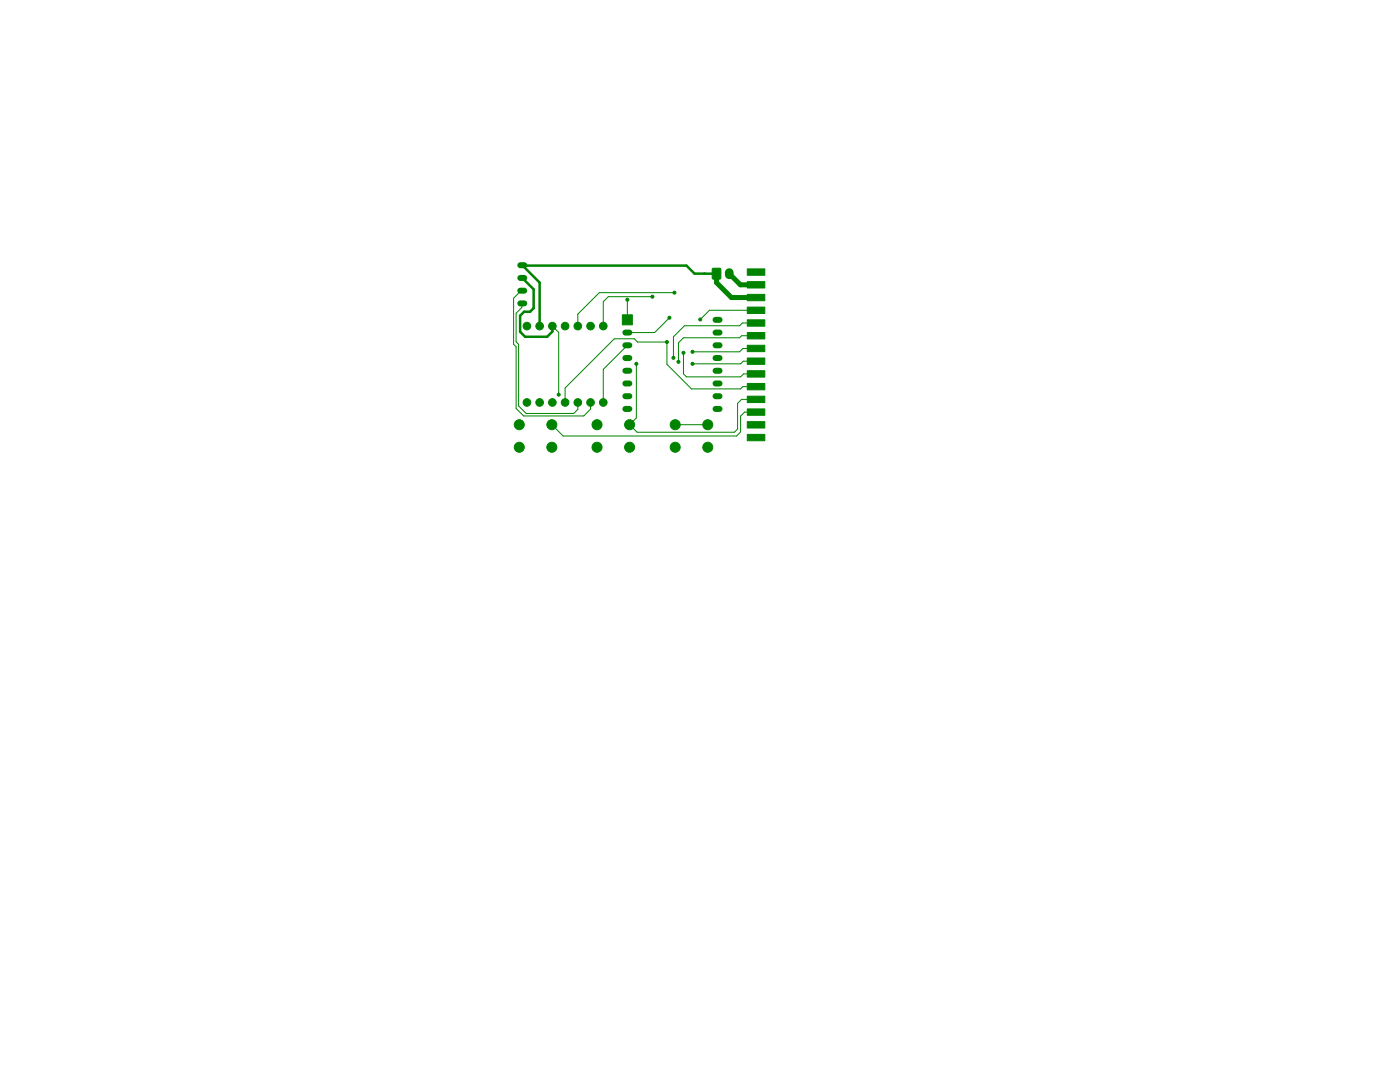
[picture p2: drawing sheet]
<svg xmlns="http://www.w3.org/2000/svg" width="279mm" height="216mm" viewBox="0 0 279 216" stroke-linecap="round" stroke-linejoin="round" font-family="sans-serif">
<g fill="#008400" stroke="#008400" stroke-width=".2">
<path d="M149.1 86.7h3.5v1.2h-3.5z"/>
<path d="M149.1 84.1h3.5v1.3h-3.5z"/>
<path d="M149.1 81.6h3.5v1.3h-3.5z"/>
<path d="M149.1 79.1h3.5v1.2h-3.5z"/>
<path d="M149.1 76.5h3.5v1.3h-3.5z"/>
<path d="M149.1 74h3.5v1.2h-3.5z"/>
<path d="M149.1 71.4h3.5v1.3h-3.5z"/>
<path d="M149.1 68.9h3.5v1.3h-3.5z"/>
<path d="M149.1 66.4h3.5v1.2h-3.5z"/>
<path d="M149.1 63.8h3.5v1.3h-3.5z"/>
<path d="M149.1 61.3h3.5v1.2h-3.5z"/>
<path d="M149.1 58.7h3.5v1.3h-3.5z"/>
<path d="M149.1 56.2h3.5v1.3h-3.5z"/>
<path d="M149.1 53.7h3.5v1.2h-3.5z"/>
<path d="M124.2 62.8h2v2h-2z"/>
<path d="M142.2 53.6h1.6v2h-1.6z"/>
<circle cx="103.6" cy="84.7" r="1"/>
<circle cx="110.1" cy="84.7" r="1"/>
<circle cx="103.6" cy="89.2" r="1"/>
<circle cx="110.1" cy="89.2" r="1"/>
<circle cx="105.2" cy="80.3" r=".76"/>
<circle cx="107.7" cy="80.3" r=".76"/>
<circle cx="110.2" cy="80.3" r=".76"/>
<circle cx="112.8" cy="80.3" r=".76"/>
<circle cx="115.3" cy="80.3" r=".76"/>
<circle cx="117.9" cy="80.3" r=".76"/>
<circle cx="120.4" cy="80.3" r=".76"/>
<circle cx="120.4" cy="65.1" r=".76"/>
<circle cx="117.9" cy="65.1" r=".76"/>
<circle cx="115.3" cy="65.1" r=".76"/>
<circle cx="112.8" cy="65.1" r=".76"/>
<circle cx="110.2" cy="65.1" r=".76"/>
<circle cx="107.7" cy="65.1" r=".76"/>
<circle cx="105.2" cy="65.1" r=".76"/>
<circle cx="119.1" cy="84.7" r="1"/>
<circle cx="125.6" cy="84.7" r="1"/>
<circle cx="119.1" cy="89.2" r="1"/>
<circle cx="125.6" cy="89.2" r="1"/>
<circle cx="134.7" cy="84.7" r="1"/>
<circle cx="141.2" cy="84.7" r="1"/>
<circle cx="134.7" cy="89.2" r="1"/>
<circle cx="141.2" cy="89.2" r="1"/>
<circle cx="125.2" cy="59.8" r=".3"/>
<circle cx="127" cy="72.6" r=".3"/>
<circle cx="139.8" cy="63.7" r=".3"/>
<circle cx="136.4" cy="70.4" r=".3"/>
<circle cx="133.1" cy="68.3" r=".3"/>
<circle cx="111.5" cy="78.7" r=".3"/>
<circle cx="133.6" cy="63.4" r=".3"/>
<circle cx="138.2" cy="70.2" r=".3"/>
<circle cx="138.2" cy="72.6" r=".3"/>
<circle cx="134.6" cy="58.4" r=".3"/>
<circle cx="134.4" cy="71.4" r=".3"/>
<circle cx="135.4" cy="72.2" r=".3"/>
<circle cx="130.2" cy="59.2" r=".3"/>
</g>
<g fill="none" stroke="#008400" stroke-width="1.2">
<path d="M103.8 52.9h.8M103.8 55.5h.8M103.8 58h.8M103.8 60.5h.8M124.8 66.4h.8M124.8 68.9h.8M124.8 71.4h.8M124.8 74h.8M124.8 76.5h.8M124.8 79.1h.8M142.8 66.4h.8M142.8 68.9h.8"/>
<path d="M142.8 71.4h.8M142.8 74h.8M142.8 76.5h.8M142.8 79.1h.8M142.8 63.8h.8M124.8 81.6h.8M142.8 81.6h.8"/>
</g>
<path d="M145.5 54.4v.4" fill="none" stroke="#008400" stroke-width="1.7"/>
<path d="M143 54.6v1.8l3 3h4.1M145.5 54.6l2.3 2.2h2.3" fill="none" stroke="#008400" stroke-width="1"/>
<path d="M104.1 52.8l3.6 3.6v8.7M104.1 55.4l2.4 2.3v3.8l-.7 .7h-1.2l-.8 .8v3.2l1 1h4.4l1-1v-1.1M104.3 53h32.7l1.6 1.6h4.4" fill="none" stroke="#008400" stroke-width=".5"/>
<g fill="none" stroke="#008400" stroke-width=".2">
<path d="M104.1 57.9l-1.6 1.6v9.2l.5 .5v12.3l1.5 1.5h12l1.4-1.4v-1.3M125.2 59.8v4M130.2 59.2h-8.8l-1 1v4.9M134.8 58.4h-15.2l-4.3 4.3v2.4M104.1 60.5v.9l-1.1 1.1v5.7l.5 .5v12.3l1.5 1.5h9.5l.8-.8v-1.4M110.2 65.1l1.3 1.2v12.5M125.2 68.9l-4.8 4.8v6.6M127 72.6v10.8l-1.4 1.3 1.6 1.5h19.4l.6-.6v-5.1l.8-.8h2.1M133.6 63.4l-3 3h-5.4M136.4 70.4v4.2l.6 .6h10.8l.6-.6h1.7M150.1 61.9h-8.5l-1.9 1.9M150.1 77.2h-1.9l-.4 .4h-9.8l-4.9-4.9v-4.4h-5.9l-.6-.7h-4l-9.8 9.8v2.9"/>
<path d="M150.1 69.5h-1.8l-.7 .7h-9.4M150.1 72.1h-1.8l-.5 .5h-9.6M150.1 64.5h-1.9l-.6 .5h-11l-2.2 2.2v4.2M150.1 67h-2.1l-.4 .4h-11.2l-1 1v3.8M134.7 84.7h6.5M150.1 82.2h-1.5l-.8 .8v3.2l-.8 .8h-34.6l-2.3-2.3"/>
</g>
</svg>
